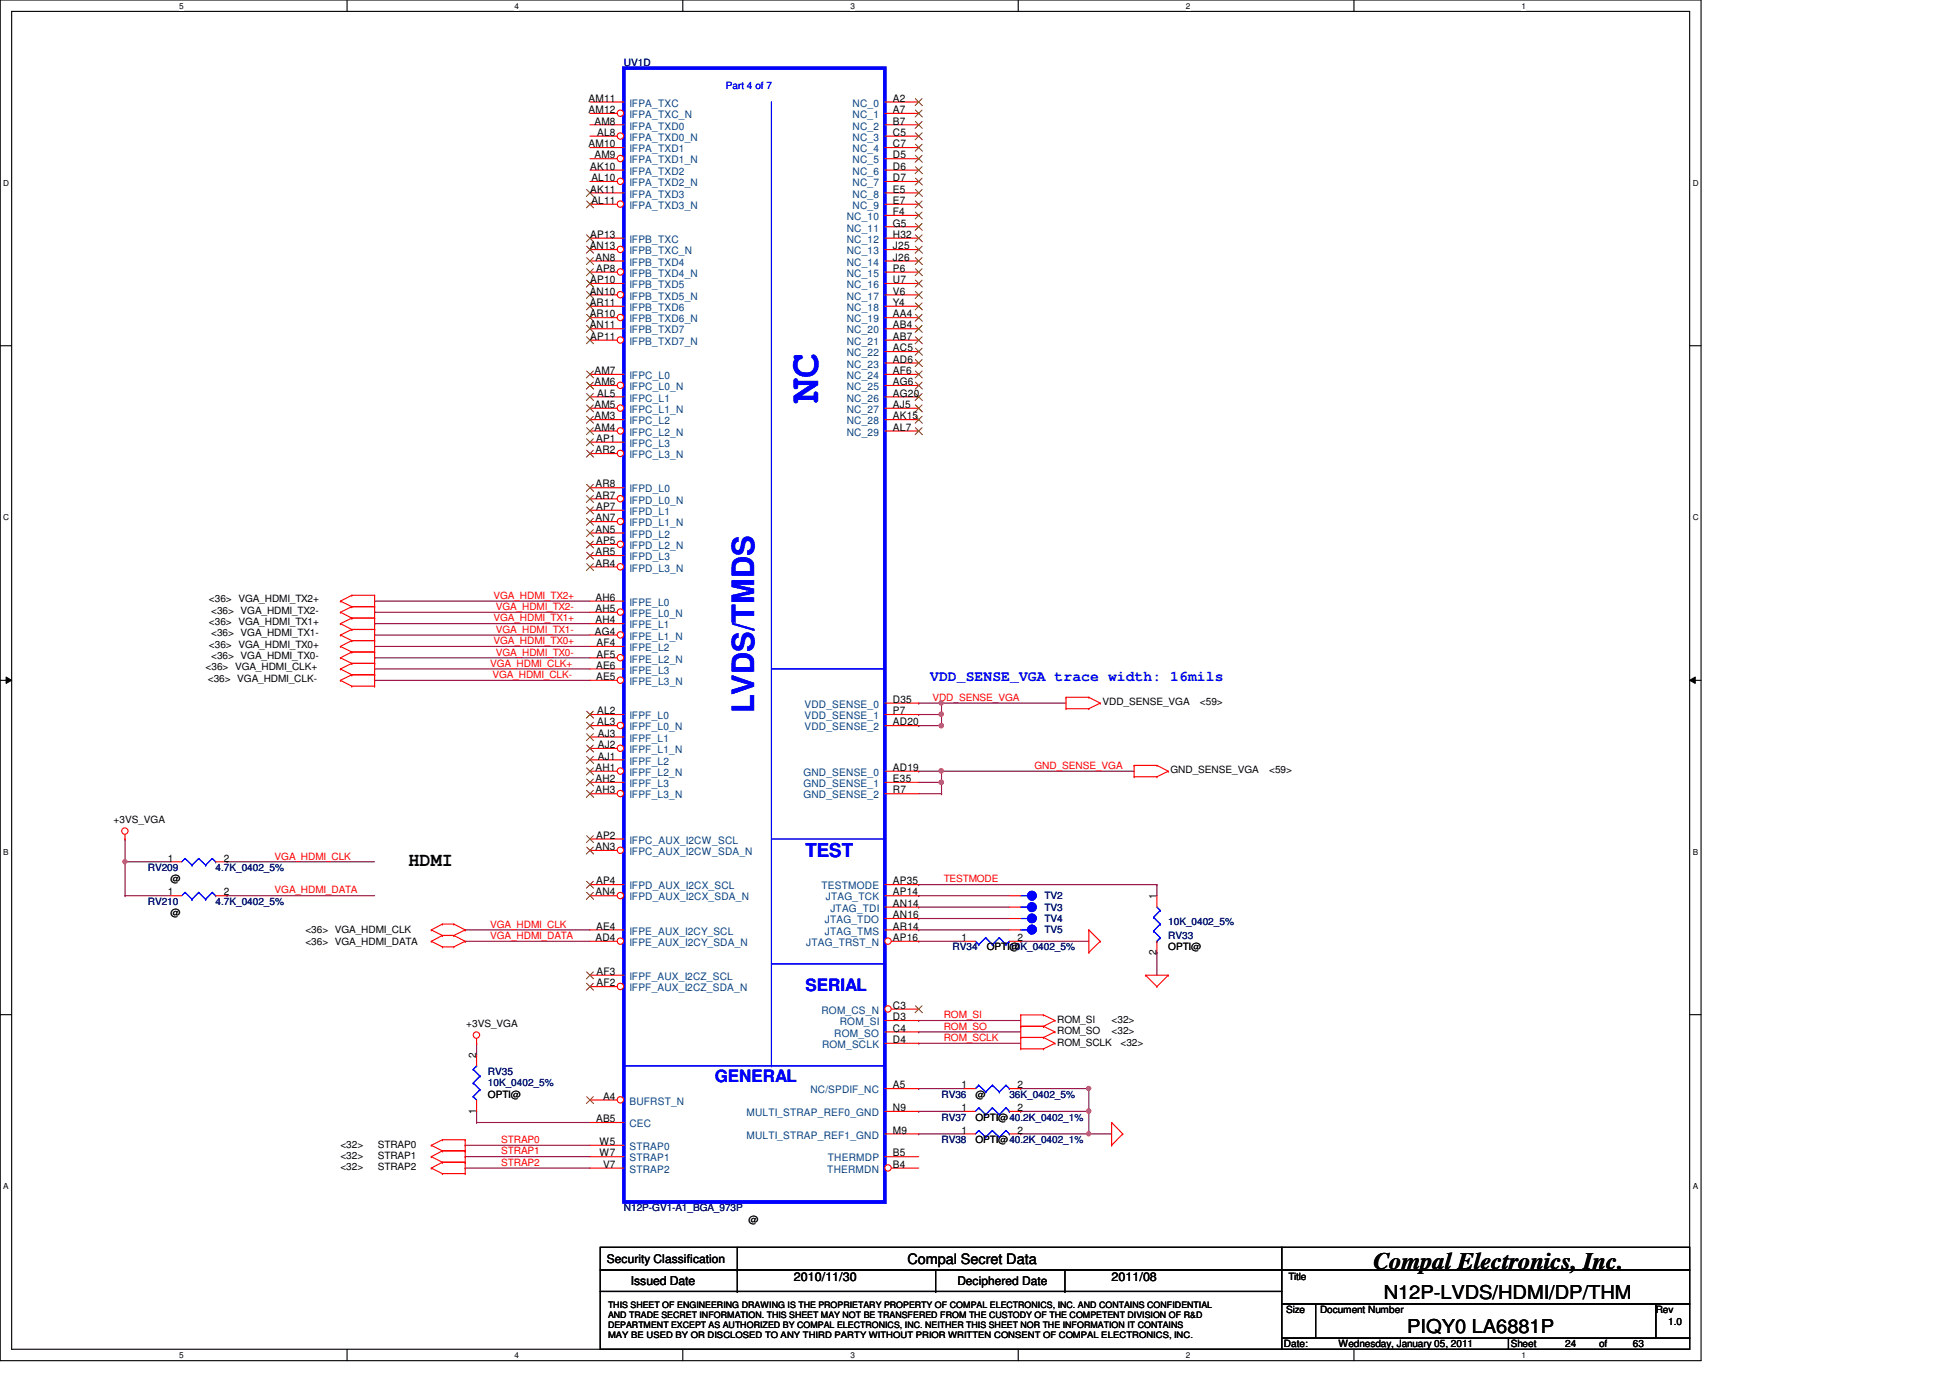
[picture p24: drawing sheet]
<svg xmlns="http://www.w3.org/2000/svg" width="297mm" height="210mm" viewBox="0 0 297 210" stroke-linecap="round" stroke-linejoin="round" font-family="sans-serif">
<defs><g id="words">
<text font-size="6.3" fill="#00f" x="124.6" y="61.3" transform="rotate(-90 124.6 61.3)">NC</text>
<text font-size="4.7" fill="#00f" x="114.9" y="108.7" transform="rotate(-90 114.9 108.7)">LVDS/TMDS</text>
<text font-size="3.6" x="209.2" y="193.3">Compal Electronics, Inc.</text>
<g font-size="2.9">
<text x="62.2" y="132">HDMI</text>
<text x="210.8" y="197.8">N12P-LVDS/HDMI/DP/THM</text>
<text x="214.4" y="203">PIQY0 LA6881P</text>
</g>
<text font-size="2.9" fill="#00f" x="122.7" y="130.5">TEST</text>
<g font-size="2.6" fill="#00f">
<text x="122.7" y="151">SERIAL</text>
<text x="108.9" y="164.8">GENERAL</text>
</g>
<text font-size="2.2" fill="#00f" x="141.7" y="103.8">VDD_SENSE_VGA trace width: 16mils</text>
<text font-size="2.2" x="138.2" y="192.5">Compal Secret Data</text>
<g font-size="1.9">
<text x="96.1" y="195.7">Issued Date</text>
<text x="120.9" y="195.2">2010/11/30</text>
<text x="169.3" y="195.2">2011/08</text>
</g>
<g font-size="1.8">
<text x="92.5" y="192.4">Security Classification</text>
<text x="145.8" y="195.8">Deciphered Date</text>
</g>
<g font-size="1.6">
<text x="89.7" y="17.2">AM12</text>
<text x="89.7" y="15.5">AM11</text>
<text x="136" y="15.5">A2</text>
<text x="136" y="17.2">A7</text>
<text x="89.7" y="22.4">AM10</text>
<text x="90.5" y="19">AM8</text>
<text x="91" y="20.7">AL8</text>
<text x="136" y="19">B7</text>
<text x="136" y="20.7">C5</text>
<text x="136" y="22.4">C7</text>
<text x="89.9" y="25.9">AK10</text>
<text x="89.9" y="29.3">AK11</text>
<text x="90.1" y="27.6">AL10</text>
<text x="90.5" y="24.1">AM9</text>
<text x="136" y="24.1">D5</text>
<text x="136" y="25.9">D6</text>
<text x="136" y="27.6">D7</text>
<text x="136" y="29.3">E5</text>
<text x="90.1" y="31.1">AL11</text>
<text x="136" y="31.1">E7</text>
<text x="136" y="32.8">F4</text>
<text x="136" y="34.5">G5</text>
<text x="89.8" y="38">AN13</text>
<text x="89.9" y="36.2">AP13</text>
<text x="90.7" y="39.7">AN8</text>
<text x="90.8" y="41.4">AP8</text>
<text x="136" y="36.2">H32</text>
<text x="136" y="38">J25</text>
<text x="136" y="39.7">J26</text>
<text x="136" y="41.4">P6</text>
<text x="89.8" y="44.9">AN10</text>
<text x="89.8" y="46.6">AR11</text>
<text x="89.9" y="43.1">AP10</text>
<text x="136" y="43.1">U7</text>
<text x="136" y="44.9">V6</text>
<text x="136" y="46.6">Y4</text>
<text x="89.8" y="48.3">AR10</text>
<text x="89.8" y="50">AN11</text>
<text x="89.9" y="51.8">AP11</text>
<text x="136" y="48.3">AA4</text>
<text x="136" y="50">AB4</text>
<text x="136" y="51.8">AB7</text>
<text x="136" y="53.5">AC5</text>
<text x="90.5" y="57">AM7</text>
<text x="90.5" y="58.7">AM6</text>
<text x="136" y="55.2">AD6</text>
<text x="136" y="57">AF6</text>
<text x="136" y="58.7">AG6</text>
<text x="90.5" y="62.1">AM5</text>
<text x="90.5" y="63.9">AM3</text>
<text x="90.5" y="65.6">AM4</text>
<text x="91" y="60.4">AL5</text>
<text x="136" y="60.4">AG20</text>
<text x="136" y="62.1">AJ5</text>
<text x="136" y="63.9">AK15</text>
<text x="136" y="65.6">AL7</text>
<text x="90.7" y="69">AR2</text>
<text x="90.8" y="67.3">AP1</text>
<text x="90.7" y="74.3">AR8</text>
<text x="90.7" y="75.9">AR7</text>
<text x="90.8" y="77.7">AP7</text>
<text x="90.7" y="79.4">AN7</text>
<text x="90.7" y="81.2">AN5</text>
<text x="90.8" y="82.9">AP5</text>
<text x="90.7" y="86.3">AR4</text>
<text x="90.7" y="84.6">AR5</text>
<text x="90.7" y="91.5">AH6</text>
<text x="90.7" y="93.2">AH5</text>
<text x="90.7" y="95">AH4</text>
<text x="90.6" y="96.7">AG4</text>
<text x="90.8" y="101.9">AE6</text>
<text x="90.9" y="98.4">AF4</text>
<text x="90.9" y="100.2">AF5</text>
<text x="90.8" y="103.6">AE5</text>
<text x="136" y="107.1">D35</text>
<text x="91" y="108.8">AL2</text>
<text x="91" y="110.5">AL3</text>
<text x="91.1" y="112.2">AJ3</text>
<text x="91.1" y="114">AJ2</text>
<text x="136" y="108.8">P7</text>
<text x="136" y="110.5">AD20</text>
<text x="90.7" y="117.4">AH1</text>
<text x="90.7" y="119.1">AH2</text>
<text x="91.1" y="115.7">AJ1</text>
<text x="136" y="117.4">AD19</text>
<text x="136" y="119.1">E35</text>
<text x="90.7" y="120.9">AH3</text>
<text x="136" y="120.9">R7</text>
<text x="25.6" y="131.2">1</text>
<text x="34.1" y="131.2">2</text>
<text x="90.7" y="129.5">AN3</text>
<text x="90.8" y="127.8">AP2</text>
<text x="25.6" y="136.4">1</text>
<text x="34.1" y="136.4">2</text>
<text x="90.7" y="136.4">AN4</text>
<text x="90.8" y="134.7">AP4</text>
<text x="136" y="134.7">AP35</text>
<text x="136" y="136.4">AP14</text>
<text x="176.2" y="136.9" transform="rotate(-90 176.2 136.9)">1</text>
<text x="90.7" y="143.3">AD4</text>
<text x="90.8" y="141.6">AE4</text>
<text x="136" y="138.1">AN14</text>
<text x="136" y="139.9">AN16</text>
<text x="136" y="141.6">AR14</text>
<text x="136" y="143.3">AP16</text>
<text x="146.5" y="143.3">1</text>
<text x="155" y="143.3">2</text>
<text x="90.9" y="148.5">AF3</text>
<text x="176.2" y="145.5" transform="rotate(-90 176.2 145.5)">2</text>
<text x="90.9" y="150.2">AF2</text>
<text x="136" y="153.7">C3</text>
<text x="136" y="155.4">D3</text>
<text x="72.6" y="161.1" transform="rotate(-90 72.6 161.1)">2</text>
<text x="136" y="157.1">C4</text>
<text x="136" y="158.9">D4</text>
<text x="91.9" y="167.5">A4</text>
<text x="136" y="165.8">A5</text>
<text x="146.5" y="165.8">1</text>
<text x="155" y="165.8">2</text>
<text x="72.6" y="169.6" transform="rotate(-90 72.6 169.6)">1</text>
<text x="90.8" y="170.9">AB5</text>
<text x="136" y="169.2">N9</text>
<text x="136" y="172.7">M9</text>
<text x="146.5" y="169.2">1</text>
<text x="146.5" y="172.7">1</text>
<text x="155" y="169.2">2</text>
<text x="155" y="172.7">2</text>
<text x="91.3" y="174.4">W5</text>
<text x="91.3" y="176.1">W7</text>
<text x="91.9" y="177.9">V7</text>
<text x="136" y="176.1">B5</text>
<text x="136" y="177.9">B4</text>
</g>
<g font-size="1.6" fill="#004080">
<text x="95.9" y="18">IFPA_TXC_N</text>
<text x="95.9" y="16.3">IFPA_TXC</text>
<text x="129.9" y="16.3">NC_0</text>
<text x="129.9" y="18">NC_1</text>
<text x="95.9" y="19.7">IFPA_TXD0</text>
<text x="95.9" y="21.5">IFPA_TXD0_N</text>
<text x="95.9" y="23.2">IFPA_TXD1</text>
<text x="129.9" y="19.7">NC_2</text>
<text x="129.9" y="21.5">NC_3</text>
<text x="129.9" y="23.2">NC_4</text>
<text x="95.9" y="24.9">IFPA_TXD1_N</text>
<text x="95.9" y="26.6">IFPA_TXD2</text>
<text x="95.9" y="28.4">IFPA_TXD2_N</text>
<text x="129.9" y="24.9">NC_5</text>
<text x="129.9" y="26.6">NC_6</text>
<text x="129.9" y="28.4">NC_7</text>
<text x="95.9" y="30.1">IFPA_TXD3</text>
<text x="95.9" y="31.8">IFPA_TXD3_N</text>
<text x="129" y="33.5">NC_10</text>
<text x="129" y="35.3">NC_11</text>
<text x="129.9" y="30.1">NC_8</text>
<text x="129.9" y="31.8">NC_9</text>
<text x="95.9" y="37">IFPB_TXC</text>
<text x="95.9" y="38.7">IFPB_TXC_N</text>
<text x="95.9" y="40.5">IFPB_TXD4</text>
<text x="129" y="37">NC_12</text>
<text x="129" y="38.7">NC_13</text>
<text x="129" y="40.5">NC_14</text>
<text x="95.9" y="42.2">IFPB_TXD4_N</text>
<text x="95.9" y="43.9">IFPB_TXD5</text>
<text x="95.9" y="45.6">IFPB_TXD5_N</text>
<text x="95.9" y="47.4">IFPB_TXD6</text>
<text x="129" y="42.2">NC_15</text>
<text x="129" y="43.9">NC_16</text>
<text x="129" y="45.6">NC_17</text>
<text x="129" y="47.4">NC_18</text>
<text x="95.9" y="49.1">IFPB_TXD6_N</text>
<text x="95.9" y="50.8">IFPB_TXD7</text>
<text x="95.9" y="52.5">IFPB_TXD7_N</text>
<text x="129" y="49.1">NC_19</text>
<text x="129" y="50.8">NC_20</text>
<text x="129" y="52.5">NC_21</text>
<text x="95.9" y="57.7">IFPC_L0</text>
<text x="95.9" y="59.4">IFPC_L0_N</text>
<text x="129" y="54.3">NC_22</text>
<text x="129" y="56">NC_23</text>
<text x="129" y="57.7">NC_24</text>
<text x="129" y="59.4">NC_25</text>
<text x="95.9" y="61.2">IFPC_L1</text>
<text x="95.9" y="62.9">IFPC_L1_N</text>
<text x="95.9" y="64.6">IFPC_L2</text>
<text x="129" y="61.2">NC_26</text>
<text x="129" y="62.9">NC_27</text>
<text x="129" y="64.6">NC_28</text>
<text x="95.9" y="66.4">IFPC_L2_N</text>
<text x="95.9" y="68.1">IFPC_L3</text>
<text x="95.9" y="69.8">IFPC_L3_N</text>
<text x="129" y="66.4">NC_29</text>
<text x="95.9" y="75">IFPD_L0</text>
<text x="95.9" y="76.7">IFPD_L0_N</text>
<text x="95.9" y="78.4">IFPD_L1</text>
<text x="95.9" y="80.2">IFPD_L1_N</text>
<text x="95.9" y="83.7">IFPD_L2_N</text>
<text x="95.9" y="81.9">IFPD_L2</text>
<text x="95.9" y="87.1">IFPD_L3_N</text>
<text x="95.9" y="85.3">IFPD_L3</text>
<text x="95.9" y="92.3">IFPE_L0</text>
<text x="95.9" y="94">IFPE_L0_N</text>
<text x="95.9" y="95.7">IFPE_L1</text>
<text x="95.9" y="97.5">IFPE_L1_N</text>
<text x="95.9" y="99.2">IFPE_L2</text>
<text x="95.9" y="100.9">IFPE_L2_N</text>
<text x="95.9" y="102.6">IFPE_L3</text>
<text x="95.9" y="104.4">IFPE_L3_N</text>
<text x="122.6" y="107.8">VDD_SENSE_0</text>
<text x="95.9" y="109.6">IFPF_L0</text>
<text x="95.9" y="111.3">IFPF_L0_N</text>
<text x="95.9" y="113">IFPF_L1</text>
<text x="122.6" y="109.6">VDD_SENSE_1</text>
<text x="122.6" y="111.3">VDD_SENSE_2</text>
<text x="95.9" y="114.7">IFPF_L1_N</text>
<text x="95.9" y="116.5">IFPF_L2</text>
<text x="95.9" y="118.2">IFPF_L2_N</text>
<text x="95.9" y="119.9">IFPF_L3</text>
<text x="122.4" y="118.2">GND_SENSE_0</text>
<text x="122.4" y="119.9">GND_SENSE_1</text>
<text x="95.9" y="121.6">IFPF_L3_N</text>
<text x="122.4" y="121.6">GND_SENSE_2</text>
<text x="95.9" y="128.5">IFPC_AUX_I2CW_SCL</text>
<text x="95.9" y="130.3">IFPC_AUX_I2CW_SDA_N</text>
<text x="95.9" y="135.5">IFPD_AUX_I2CX_SCL</text>
<text x="95.9" y="137.2">IFPD_AUX_I2CX_SDA_N</text>
<text x="125.1" y="135.5">TESTMODE</text>
<text x="125.8" y="137.2">JTAG_TCK</text>
<text x="95.9" y="142.4">IFPE_AUX_I2CY_SCL</text>
<text x="125.6" y="140.6">JTAG_TDO</text>
<text x="125.6" y="142.4">JTAG_TMS</text>
<text x="126.5" y="138.9">JTAG_TDI</text>
<text x="95.9" y="149.3">IFPF_AUX_I2CZ_SCL</text>
<text x="95.9" y="144.1">IFPE_AUX_I2CY_SDA_N</text>
<text x="122.8" y="144.1">JTAG_TRST_N</text>
<text x="95.9" y="151">IFPF_AUX_I2CZ_SDA_N</text>
<text x="125.1" y="154.4">ROM_CS_N</text>
<text x="125.2" y="159.6">ROM_SCLK</text>
<text x="127.1" y="157.9">ROM_SO</text>
<text x="127.9" y="156.2">ROM_SI</text>
<text x="123.4" y="166.5">NC/SPDIF_NC</text>
<text x="95.9" y="171.7">CEC</text>
<text x="95.9" y="168.3">BUFRST_N</text>
<text x="113.7" y="170">MULTI_STRAP_REF0_GND</text>
<text x="113.7" y="173.4">MULTI_STRAP_REF1_GND</text>
<text x="95.9" y="175.2">STRAP0</text>
<text x="95.9" y="176.9">STRAP1</text>
<text x="95.9" y="178.6">STRAP2</text>
<text x="126" y="178.6">THERMDN</text>
<text x="126.1" y="176.9">THERMDP</text>
</g>
<g font-size="1.5" fill="#000080">
<text x="95" y="10">UV1D</text>
<text x="22.5" y="137.8">RV210</text>
<text x="22.5" y="132.7">RV209</text>
<text x="32.8" y="137.8">4.7K_0402_5%</text>
<text x="32.8" y="132.7">4.7K_0402_5%</text>
<text x="159.1" y="137">TV2</text>
<text x="159.1" y="140.5">TV4</text>
<text x="159.1" y="142.2">TV5</text>
<text x="159.1" y="138.7">TV3</text>
<text x="178" y="143">RV33</text>
<text x="178" y="141">10K_0402_5%</text>
<text x="145.1" y="144.8">RV34</text>
<text x="153.8" y="144.8">10K_0402_5%</text>
<text x="74.3" y="163.7">RV35</text>
<text x="74.3" y="165.5">10K_0402_5%</text>
<text x="143.4" y="167.2">RV36</text>
<text x="153.8" y="167.2">36K_0402_5%</text>
<text x="143.4" y="170.7">RV37</text>
<text x="143.4" y="174.1">RV38</text>
<text x="95" y="184.5">N12P-GV1-A1_BGA_973P</text>
</g>
<text font-size="1.5" fill="#00f" x="110.6" y="13.5">Part 4 of 7</text>
<g font-size="1.5">
<text x="31.8" y="95.2">&lt;36&gt; VGA_HDMI_TX1+</text>
<text x="31.8" y="91.7">&lt;36&gt; VGA_HDMI_TX2+</text>
<text x="32.2" y="93.5">&lt;36&gt; VGA_HDMI_TX2-</text>
<text x="31.8" y="98.6">&lt;36&gt; VGA_HDMI_TX0+</text>
<text x="32.2" y="96.9">&lt;36&gt; VGA_HDMI_TX1-</text>
<text x="32.2" y="100.4">&lt;36&gt; VGA_HDMI_TX0-</text>
<text x="31.3" y="102.1">&lt;36&gt; VGA_HDMI_CLK+</text>
<text x="31.7" y="103.8">&lt;36&gt; VGA_HDMI_CLK-</text>
<text x="167.9" y="107.4">VDD_SENSE_VGA</text>
<text x="182.8" y="107.4">&lt;59&gt;</text>
<text x="178.3" y="117.8">GND_SENSE_VGA</text>
<text x="193.3" y="117.8">&lt;59&gt;</text>
<text x="17.3" y="125.4">+3VS_VGA</text>
<text x="25.9" y="134.4">@</text>
<text x="25.9" y="139.6">@</text>
<text x="46.5" y="143.9">&lt;36&gt; VGA_HDMI_DATA</text>
<text x="46.5" y="142.2">&lt;36&gt; VGA_HDMI_CLK</text>
<text x="150.3" y="144.8">OPTI@</text>
<text x="178" y="144.8">OPTI@</text>
<text x="161" y="155.8">ROM_SI</text>
<text x="169.3" y="155.8">&lt;32&gt;</text>
<text x="71" y="156.5">+3VS_VGA</text>
<text x="161" y="157.6">ROM_SO</text>
<text x="161" y="159.3">ROM_SCLK</text>
<text x="169.3" y="157.6">&lt;32&gt;</text>
<text x="170.7" y="159.3">&lt;32&gt;</text>
<text x="74.3" y="167.2">OPTI@</text>
<text x="148.6" y="167.2">@</text>
<text x="148.6" y="170.7">OPTI@40.2K_0402_1%</text>
<text x="51.9" y="174.8">&lt;32&gt;</text>
<text x="51.9" y="176.5">&lt;32&gt;</text>
<text x="51.9" y="178.3">&lt;32&gt;</text>
<text x="57.6" y="174.8">STRAP0</text>
<text x="57.6" y="176.5">STRAP1</text>
<text x="57.6" y="178.3">STRAP2</text>
<text x="148.6" y="174.1">OPTI@40.2K_0402_1%</text>
<text x="114" y="186.2">@</text>
<text x="196.3" y="195">Title</text>
<text x="195.9" y="200">Size</text>
<text x="201.1" y="200">Document Number</text>
<text x="252.2" y="200">Rev</text>
<text x="254.1" y="201.8">1.0</text>
<text x="195.6" y="205.2">Date:</text>
<text x="203.9" y="205.2">Wednesday, January 05, 2011</text>
<text x="230.1" y="205.2">Sheet</text>
<text x="238.4" y="205.2">24</text>
<text x="243.6" y="205.2">of</text>
<text x="248.7" y="205.2">63</text>
</g>
<g font-size="1.5" fill="#f00">
<text x="75.2" y="94.7">VGA_HDMI_TX1+</text>
<text x="75.2" y="91.2">VGA_HDMI_TX2+</text>
<text x="75.5" y="92.9">VGA_HDMI_TX2-</text>
<text x="74.7" y="101.6">VGA_HDMI_CLK+</text>
<text x="75.2" y="98.1">VGA_HDMI_TX0+</text>
<text x="75.5" y="96.4">VGA_HDMI_TX1-</text>
<text x="75.5" y="99.9">VGA_HDMI_TX0-</text>
<text x="75" y="103.3">VGA_HDMI_CLK-</text>
<text x="142" y="106.8">VDD_SENSE_VGA</text>
<text x="157.6" y="117.1">GND_SENSE_VGA</text>
<text x="41.8" y="130.9">VGA_HDMI_CLK</text>
<text x="41.8" y="136.1">VGA_HDMI_DATA</text>
<text x="143.8" y="134.4">TESTMODE</text>
<text x="74.7" y="143">VGA_HDMI_DATA</text>
<text x="74.7" y="141.3">VGA_HDMI_CLK</text>
<text x="143.8" y="155.1">ROM_SI</text>
<text x="143.8" y="156.8">ROM_SO</text>
<text x="143.8" y="158.6">ROM_SCLK</text>
<text x="76.4" y="174.1">STRAP0</text>
<text x="76.4" y="177.6">STRAP2</text>
<text x="76.4" y="175.9">STRAP1</text>
</g>
<g font-size="1.4">
<text x="92.6" y="199.2">THIS SHEET OF ENGINEERING DRAWING IS THE PROPRIETARY PROPERTY OF COMPAL ELECTRONICS, INC. AND CONTAINS CONFIDENTIAL</text>
<text x="92.6" y="200.7">AND TRADE SECRET INFORMATION. THIS SHEET MAY NOT BE TRANSFERED FROM THE CUSTODY OF THE COMPETENT DIVISION OF R&amp;D</text>
<text x="92.6" y="202.3">DEPARTMENT EXCEPT AS AUTHORIZED BY COMPAL ELECTRONICS, INC. NEITHER THIS SHEET NOR THE INFORMATION IT CONTAINS</text>
<text x="92.6" y="203.9">MAY BE USED BY OR DISCLOSED TO ANY THIRD PARTY WITHOUT PRIOR WRITTEN CONSENT OF COMPAL ELECTRONICS, INC.</text>
</g>
<g font-size="1.3">
<text x="27.3" y="1.4">5</text>
<text x="78.4" y="1.4">4</text>
<text x="129.5" y="1.4">3</text>
<text x="180.6" y="1.4">2</text>
<text x="231.8" y="1.4">1</text>
<text x=".5" y="28.3">D</text>
<text x="257.8" y="28.3">D</text>
<text x=".5" y="79.2">C</text>
<text x="257.8" y="79.2">C</text>
<text x=".5" y="130.2">B</text>
<text x="257.8" y="130.2">B</text>
<text x=".5" y="181.1">A</text>
<text x="257.8" y="181.1">A</text>
<text x="27.3" y="206.9">5</text>
<text x="78.4" y="206.9">4</text>
<text x="129.5" y="206.9">3</text>
<text x="180.6" y="206.9">2</text>
<text x="231.8" y="206.9">1</text>
</g>
</g></defs>
<path d="M0 0h259.1v207.3h-259.1zM1.8 1.7h255.6v203.8h-255.6z" fill="none" stroke="#000" stroke-width=".17"/>
<g fill="#fff">
<path d="M27.3 .2h.7v1.4h-.7z"/>
<path d="M27.3 205.7h.7v1.4h-.7z"/>
</g>
<path d="M52.9 0v1.7M52.9 205.5v1.8" fill="none" stroke="#000" stroke-width=".17"/>
<g fill="#fff">
<path d="M78.4 .2h.7v1.4h-.7z"/>
<path d="M78.4 205.7h.7v1.4h-.7z"/>
</g>
<path d="M104 0v1.7M104 205.5v1.8" fill="none" stroke="#000" stroke-width=".17"/>
<g fill="#fff">
<path d="M129.5 .2h.7v1.4h-.7z"/>
<path d="M129.5 205.7h.7v1.4h-.7z"/>
</g>
<path d="M155.1 0v1.7M155.1 205.5v1.8" fill="none" stroke="#000" stroke-width=".17"/>
<g fill="#fff">
<path d="M180.6 .2h.7v1.4h-.7z"/>
<path d="M180.6 205.7h.7v1.4h-.7z"/>
</g>
<path d="M206.2 0v1.7M206.2 205.5v1.8" fill="none" stroke="#000" stroke-width=".17"/>
<g fill="#fff">
<path d="M231.8 .2h.6v1.4h-.6z"/>
<path d="M231.8 205.7h.6v1.4h-.6z"/>
<path d="M.5 27.2h.9v1.4h-.9z"/>
<path d="M257.8 27.2h.9v1.4h-.9z"/>
<path d="M.5 78.1h.9v1.4h-.9z"/>
<path d="M257.8 78.1h.9v1.4h-.9z"/>
</g>
<path d="M0 52.7h1.8M257.4 52.7h1.7" fill="none" stroke="#000" stroke-width=".17"/>
<g fill="#fff">
<path d="M.5 129.1h.8v1.4h-.8z"/>
<path d="M257.8 129.1h.9v1.4h-.9z"/>
</g>
<path d="M0 103.6h1.8M257.4 103.6h1.7" fill="none" stroke="#000" stroke-width=".17"/>
<path d="M.9 103.1l.9 .5-.9 .5zM257.4 103.6l.8-.5v1z" fill="#000"/>
<path d="M.9 103.1l.9 .5-.9 .5zM257.4 103.6l.8-.5v1z" fill="none" stroke="#000" stroke-width=".15"/>
<g fill="#fff">
<path d="M.5 180h.8v1.4h-.8z"/>
<path d="M257.8 180h.9v1.4h-.9z"/>
</g>
<path d="M0 154.6h1.8M257.4 154.6h1.7" fill="none" stroke="#000" stroke-width=".17"/>
<path d="M140 169.3h.1M140 172.7h.1M140 169.3h6.9M140 172.7h6.9M155.5 169.3h.1M155.5 169.3h10.4M165.9 169.3h.1M165.9 169.3v3.4" fill="none" stroke="#800040" stroke-width=".17"/>
<circle cx="165.8" cy="169.2" r=".33" fill="#f0f"/>
<circle cx="165.8" cy="169.2" r=".33" fill="none" stroke="#f0f" stroke-width=".17"/>
<path d="M165.9 172.7h.1M165.9 172.7h3.4" fill="none" stroke="#800040" stroke-width=".17"/>
<circle cx="165.8" cy="172.7" r=".32" fill="#f0f"/>
<circle cx="165.8" cy="172.7" r=".32" fill="none" stroke="#f0f" stroke-width=".17"/>
<g fill="none" stroke="#800040" stroke-width=".17">
<path d="M140 107.1h.1M140 110.5h.1M140 107.1h3.4M140 110.5h3.4M140 136.4h.1M140 138.2h.1M140 139.9h.1M140 134.7h.1M140 136.4h13.8M140 138.2h13.8M140 139.9h13.8M140 134.7h36.2"/>
<path d="M176.2 134.7h.1M176.2 134.7v1.7M140 155.4h.1M140 157.2h.1M140 158.9h.1M140 143.4h.1M140 141.6h.1M140 155.4h15.5M140 157.2h15.5M140 158.9h15.5M140 143.4h6.9M140 141.6h13.8"/>
<path d="M155.5 143.4h.1M155.5 143.4h10.4M176.2 145.1h.1M176.2 145.1v3.4M70.9 174.5h.1M70.9 177.9h.1M70.9 176.2h.1M70.9 174.5h19M70.9 177.9h19M70.9 176.2h19M155.5 172.7h.1M155.5 172.7h10.4"/>
</g>
<circle cx="143.4" cy="110.5" r=".34" fill="#f0f"/>
<circle cx="143.4" cy="110.5" r=".34" fill="none" stroke="#f0f" stroke-width=".17"/>
<path d="M143.4 108.8h.1M143.4 108.8v1.7" fill="none" stroke="#800040" stroke-width=".17"/>
<circle cx="143.4" cy="108.8" r=".34" fill="#f0f"/>
<circle cx="143.4" cy="108.8" r=".34" fill="none" stroke="#f0f" stroke-width=".17"/>
<path d="M140 108.8h.1M143.4 107.1h.1M143.4 107.1h19M143.4 107.1v1.7h-3.4" fill="none" stroke="#800040" stroke-width=".17"/>
<circle cx="143.4" cy="107.1" r=".33" fill="#f0f"/>
<circle cx="143.4" cy="107.1" r=".33" fill="none" stroke="#f0f" stroke-width=".17"/>
<path d="M72.6 158.9h.1M72.6 158.9v1.8M72.6 169.3h.1M72.6 171h.1M72.6 169.3v1.7M72.6 171h17.3M155.5 165.8h.1M155.5 165.8h10.4" fill="none" stroke="#800040" stroke-width=".17"/>
<circle cx="165.8" cy="165.8" r=".32" fill="#f0f"/>
<circle cx="165.8" cy="165.8" r=".32" fill="none" stroke="#f0f" stroke-width=".17"/>
<g fill="none" stroke="#800040" stroke-width=".17">
<path d="M19 136.4h.1M19 131.3h.1M19 136.4h6.9M19 131.3v5.1M34.6 131.3h.1M34.6 136.4h.1M34.6 131.3h22.5M34.6 136.4h22.5M70.9 143.4h.1M70.9 141.6h.1M70.9 143.4h19M70.9 141.6h19"/>
<path d="M140 165.8h.1M140 165.8h6.9M165.9 165.8h.1M165.9 165.8v3.5"/>
</g>
<circle cx="19" cy="131.2" r=".32" fill="#f0f"/>
<circle cx="19" cy="131.2" r=".32" fill="none" stroke="#f0f" stroke-width=".17"/>
<g fill="none" stroke="#800040" stroke-width=".17">
<path d="M57.1 96.7h.1M57.1 95h.1M57.1 93.3h.1M57.1 91.6h.1M57.1 98.5h.1M57.1 96.7h32.8M57.1 95h32.8M57.1 93.3h32.8M57.1 91.6h32.8M57.1 98.5h32.8M57.1 103.6h.1M57.1 100.2h.1"/>
<path d="M57.1 101.9h.1M57.1 103.6h32.8M57.1 100.2h32.8M57.1 101.9h32.8M143.4 117.5h.1M143.4 117.5h29.4M19 131.3h.1M19 127.8h.1M19 131.3h6.9M19 127.8v3.5"/>
</g>
<circle cx="143.4" cy="117.4" r=".34" fill="#f0f"/>
<circle cx="143.4" cy="117.4" r=".34" fill="none" stroke="#f0f" stroke-width=".17"/>
<path d="M143.4 119.2h.1M143.4 117.5v1.7" fill="none" stroke="#800040" stroke-width=".17"/>
<circle cx="143.4" cy="119.2" r=".34" fill="#f0f"/>
<circle cx="143.4" cy="119.2" r=".34" fill="none" stroke="#f0f" stroke-width=".17"/>
<path d="M140 117.5h.1M140 117.5h3.4M140 119.2h3.4M143.4 119.2h.1M143.4 119.2v1.7M140 120.9h3.4M143.4 120.9h.1" fill="none" stroke="#800040" stroke-width=".17"/>
<g fill="none" stroke="#f00" stroke-width=".17">
<path d="M51.9 96.7h.1M51.9 95h.1M51.9 93.3h.1M51.9 91.6h.1M51.9 98.5h.1M51.9 96.7l1.7 .9M51.9 95l1.7 .9M51.9 93.3l1.7 .8M51.9 91.6l1.7 .8M51.9 98.5l1.7 .8M53.6 97.6h.1M53.6 95.9h.1"/>
<path d="M53.6 94.1h.1M53.6 92.4h.1M53.6 90.7h.1M53.6 99.3h.1M53.6 97.6h3.5M53.6 95.9h3.5M53.6 95.9l-1.7 .8M53.6 94.1h3.5M53.6 94.1l-1.7 .9M53.6 92.4h3.5M53.6 92.4l-1.7 .9M53.6 90.7h3.5"/>
<path d="M53.6 90.7l-1.7 .9M53.6 99.3h3.5M53.6 99.3l-1.7 .9M53.6 97.6l-1.7 .9M57.1 97.6h.1M57.1 95.9h.1M57.1 94.1h.1M57.1 92.4h.1M57.1 90.7h.1M57.1 99.3h.1M57.1 90.7v13.8M51.9 100.2h.1"/>
<path d="M51.9 101.9h.1M51.9 103.6h.1M51.9 100.2l1.7 .8M51.9 101.9l1.7 .9M51.9 103.6l1.7 .9M53.6 101h.1M53.6 102.8h.1M53.6 104.5h.1M53.6 101h3.5M53.6 102.8h3.5M53.6 101l-1.7 .9M53.6 104.5h3.5"/>
<path d="M53.6 102.8l-1.7 .8M57.1 101h.1M57.1 102.8h.1M57.1 104.5h.1M162.4 106.2h.1M162.4 107.9h.1M162.4 106.2h3.5M162.4 106.2v1.7M162.4 107.9h3.5M165.9 106.2h.1M165.9 107.9h.1M165.9 106.2l1.7 .9"/>
<path d="M167.6 107.1h.1M167.6 107.1l-1.7 .8M172.8 116.6h.1M172.8 118.3h.1M172.8 116.6h3.4M172.8 116.6v1.7M172.8 118.3h3.4M176.2 116.6h.1M176.2 118.3h.1M176.2 116.6l1.8 .9M178 117.5h.1M178 117.5l-1.8 .8"/>
<path d="M19 127.8h.1M19 127.1v.7M25.9 136.4h1.8M32.8 136.4h1.8M65.7 143.4h.1M65.7 141.6h.1M65.7 143.4l1.7 .8M65.7 141.6l1.7 .9M67.4 142.5h.1M67.4 144.2h.1M67.4 140.8h.1M67.4 142.5h1.7"/>
<path d="M67.4 142.5l-1.7 .9M67.4 144.2h1.7M67.4 140.8h1.7M67.4 140.8l-1.7 .8M69.1 142.5h.1M69.1 144.2h.1M69.1 140.8h.1M69.1 142.5l1.8 .9M69.1 140.8l1.8 .8M70.9 143.4h.1M70.9 141.6h.1M70.9 143.4l-1.8 .8"/>
<path d="M70.9 141.6l-1.8 .9M72.6 158.9h.1M72.6 158.2v.7M155.5 154.6h.1M155.5 156.3h.1M155.5 158h.1M155.5 159.8h.1M155.5 154.6h3.5M155.5 154.6v5.2M155.5 156.3h3.5M155.5 158h3.5M155.5 159.8h3.5"/>
<path d="M159 154.6h.1M159 156.3h.1M159 158h.1M159 159.8h.1M159 154.6l1.7 .8M159 156.3l1.7 .9M159 158l1.7 .9M160.7 155.4h.1M160.7 157.2h.1M160.7 158.9h.1M160.7 155.4l-1.7 .9M160.7 157.2l-1.7 .8"/>
<path d="M160.7 158.9l-1.7 .9M165.9 141.6h.1M165.9 145.1h.1M165.9 141.6v3.5M165.9 141.6l1.7 1.8M167.6 143.4h.1M167.6 143.4l-1.7 1.7M174.5 148.5h.1M174.5 148.5h3.5M174.5 148.5l1.7 1.8M176.2 150.3h.1M178 148.5h.1"/>
<path d="M178 148.5l-1.8 1.8M65.7 174.5h.1M65.7 176.2h.1M65.7 177.9h.1M65.7 174.5l1.7 .8M65.7 176.2l1.7 .8M65.7 177.9l1.7 .9M67.4 173.6h.1M67.4 175.3h.1M67.4 177h.1M67.4 178.8h.1M67.4 173.6l-1.7 .9"/>
<path d="M67.4 173.6h3.5M67.4 175.3h3.5M67.4 175.3l-1.7 .9M67.4 177h3.5M67.4 177l-1.7 .9M67.4 178.8h3.5M70.9 173.6h.1M70.9 175.3h.1M70.9 177h.1M70.9 178.8h.1M70.9 173.6v5.2M169.3 171h.1"/>
<path d="M169.3 174.5h.1M169.3 171v3.5M169.3 171l1.7 1.7M171 172.7h.1M171 172.7l-1.7 1.8"/>
<circle cx="19" cy="126.6" r=".49"/>
<circle cx="72.6" cy="157.7" r=".49"/>
</g>
<g fill="none" stroke="#000" stroke-width=".17">
<path d="M91.4 190h103.8v3.5h-103.8zM91.4 193.5h103.8v3.2h-103.8zM91.4 196.7h103.8v8.8h-103.8zM112.3 193.5h.1M112.3 196.7h.1M112.3 190v6.7M142.5 196.7h.1M142.5 193.5v3.2M162.2 196.7h.1M162.2 193.5v3.2M195.2 190h62.2v3.5h-62.2zM195.2 193.5h62.2v5.1h-62.2z"/>
<path d="M195.2 198.6h5.2v5.2h-5.2zM200.4 198.6h51.8v5.2h-51.8zM252.2 198.6h5.2v5.2h-5.2zM195.2 203.8h34.6v1.7h-34.6zM229.8 203.8h27.6v1.7h-27.6z"/>
</g>
<g fill="none" stroke="#00f" stroke-width=".17">
<path d="M117.5 15.5v146.8M117.5 101.9h17.3M134.8 101.9h.1M28.2 135.9h.1M28.2 135.9l-.5 .5M28.2 135.9l1 1.1M29.2 137h.1M30.3 135.9h.1M30.3 135.9l-1.1 1.1M30.3 135.9l1 1.1M31.3 137h.1M32.3 135.9h.1"/>
<path d="M32.3 135.9l-1 1.1M32.3 135.9l.5 .5M32.8 136.4h.1M117.5 127.8h17.3M134.8 127.8h.1M117.5 146.8h17.3M134.8 146.8h.1M95 162.3h39.8M117.5 162.3h.1M134.8 162.3h.1"/>
</g>
<path d="M95 10.4h39.8v172.7h-39.8z" fill="none" stroke="#00f" stroke-width=".51"/>
<circle cx="94.5" cy="17.2" r=".49" fill="#fff"/>
<g fill="none" stroke="#f00" stroke-width=".17">
<path d="M89.9 17.3h4.1M89.9 15.5h5.1M89.9 19h5.1M134.8 17.3h5.2M134.8 15.5h5.2M134.8 19h5.2M134.8 20.7h5.2M134.8 22.5h5.2M134.8 24.2h5.2M134.8 25.9h5.2M134.8 27.6h5.2M134.8 29.4h5.2"/>
<path d="M134.8 31.1h5.2M134.8 32.8h5.2M134.8 34.5h5.2M134.8 36.3h5.2"/>
<circle cx="94.5" cy="17.2" r=".49"/>
</g>
<g fill="none" stroke="#804000" stroke-width=".15">
<path d="M139.4 15l1.1 1.1M139.4 16.8l1.1 1M139.4 18.5l1.1 1.1M140.5 15l-1.1 1.1M140.5 16.8l-1.1 1M140.5 18.5l-1.1 1.1M139.4 20.2l1.1 1.1M139.4 22l1.1 1M139.4 23.7l1.1 1M139.4 25.4l1.1 1.1M139.4 27.1l1.1 1.1M139.4 28.9l1.1 1"/>
<path d="M139.4 30.6l1.1 1.1M139.4 32.3l1.1 1.1M139.4 34l1.1 1.1M139.4 35.8l1.1 1M140.5 20.2l-1.1 1.1M140.5 22l-1.1 1M140.5 23.7l-1.1 1M140.5 25.4l-1.1 1.1M140.5 27.1l-1.1 1.1M140.5 28.9l-1.1 1M140.5 30.6l-1.1 1.1M140.5 32.3l-1.1 1.1"/>
<path d="M140.5 34l-1.1 1.1M140.5 35.8l-1.1 1"/>
</g>
<circle cx="94.5" cy="20.7" r=".49" fill="#fff"/>
<g fill="none" stroke="#f00" stroke-width=".17">
<path d="M89.9 20.7h4.1M89.9 22.5h5.1"/>
<circle cx="94.5" cy="20.7" r=".49"/>
</g>
<circle cx="94.5" cy="24.1" r=".49" fill="#fff"/>
<g fill="none" stroke="#f00" stroke-width=".17">
<path d="M89.9 24.2h4.1M89.9 25.9h5.1"/>
<circle cx="94.5" cy="24.1" r=".49"/>
</g>
<circle cx="94.5" cy="27.6" r=".49" fill="#fff"/>
<g fill="none" stroke="#f00" stroke-width=".17">
<path d="M89.9 27.6h4.1M89.9 29.4h5.1"/>
<circle cx="94.5" cy="27.6" r=".49"/>
</g>
<path d="M89.4 28.9l1 1M90.4 28.9l-1.1 1" fill="none" stroke="#804000" stroke-width=".15"/>
<circle cx="94.5" cy="31.1" r=".49" fill="#fff"/>
<g fill="none" stroke="#f00" stroke-width=".17">
<path d="M89.9 31.1h4.1M89.9 36.3h5.1"/>
<circle cx="94.5" cy="31.1" r=".49"/>
</g>
<path d="M89.4 30.6l1 1.1M89.4 35.8l1 1M90.4 30.6l-1.1 1.1M90.4 35.8l-1.1 1" fill="none" stroke="#804000" stroke-width=".15"/>
<circle cx="94.5" cy="38" r=".49" fill="#fff"/>
<g fill="none" stroke="#f00" stroke-width=".17">
<path d="M89.9 38h4.1M89.9 39.8h5.1"/>
<circle cx="94.5" cy="38" r=".49"/>
</g>
<path d="M89.4 37.5l1 1.1M89.4 39.2l1 1.1M90.4 37.5l-1.1 1.1M90.4 39.2l-1.1 1.1" fill="none" stroke="#804000" stroke-width=".15"/>
<circle cx="94.5" cy="41.4" r=".49" fill="#fff"/>
<g fill="none" stroke="#f00" stroke-width=".17">
<path d="M89.9 41.4h4.1M89.9 43.2h5.1"/>
<circle cx="94.5" cy="41.4" r=".49"/>
</g>
<path d="M89.4 40.9l1 1.1M89.4 42.7l1 1M90.4 40.9l-1.1 1.1M90.4 42.7l-1.1 1" fill="none" stroke="#804000" stroke-width=".15"/>
<circle cx="94.5" cy="44.9" r=".49" fill="#fff"/>
<g fill="none" stroke="#f00" stroke-width=".17">
<path d="M89.9 44.9h4.1M89.9 46.7h5.1"/>
<circle cx="94.5" cy="44.9" r=".49"/>
</g>
<path d="M89.4 44.4l1 1.1M89.4 46.1l1 1.1M90.4 44.4l-1.1 1.1M90.4 46.1l-1.1 1.1" fill="none" stroke="#804000" stroke-width=".15"/>
<circle cx="94.5" cy="48.4" r=".49" fill="#fff"/>
<g fill="none" stroke="#f00" stroke-width=".17">
<path d="M89.9 48.4h4.1M89.9 50.1h5.1"/>
<circle cx="94.5" cy="48.4" r=".49"/>
</g>
<path d="M89.4 47.9l1 1M89.4 49.6l1 1M90.4 47.9l-1.1 1M90.4 49.6l-1.1 1" fill="none" stroke="#804000" stroke-width=".15"/>
<circle cx="94.5" cy="51.8" r=".49" fill="#fff"/>
<g fill="none" stroke="#f00" stroke-width=".17">
<path d="M89.9 51.8h4.1M89.9 57h5.1"/>
<circle cx="94.5" cy="51.8" r=".49"/>
</g>
<path d="M89.4 51.3l1 1.1M89.4 56.5l1 1.1M90.4 51.3l-1.1 1.1M90.4 56.5l-1.1 1.1" fill="none" stroke="#804000" stroke-width=".15"/>
<circle cx="94.5" cy="58.7" r=".49" fill="#fff"/>
<g fill="none" stroke="#f00" stroke-width=".17">
<path d="M89.9 58.7h4.1M89.9 60.5h5.1"/>
<circle cx="94.5" cy="58.7" r=".49"/>
</g>
<path d="M89.4 58.2l1 1.1M89.4 59.9l1 1.1M90.4 58.2l-1.1 1.1M90.4 59.9l-1.1 1.1" fill="none" stroke="#804000" stroke-width=".15"/>
<circle cx="94.5" cy="62.2" r=".49" fill="#fff"/>
<g fill="none" stroke="#f00" stroke-width=".17">
<path d="M89.9 62.2h4.1M89.9 63.9h5.1"/>
<circle cx="94.5" cy="62.2" r=".49"/>
</g>
<path d="M89.4 61.7l1 1M89.4 63.4l1 1.1M90.4 61.7l-1.1 1M90.4 63.4l-1.1 1.1" fill="none" stroke="#804000" stroke-width=".15"/>
<circle cx="94.5" cy="65.6" r=".49" fill="#fff"/>
<g fill="none" stroke="#f00" stroke-width=".17">
<path d="M89.9 65.7h4.1M89.9 67.4h5.1"/>
<circle cx="94.5" cy="65.6" r=".49"/>
</g>
<path d="M89.4 65.2l1 1M89.4 66.8l1 1.1M90.4 65.2l-1.1 1M90.4 66.8l-1.1 1.1" fill="none" stroke="#804000" stroke-width=".15"/>
<circle cx="94.5" cy="69.1" r=".49" fill="#fff"/>
<g fill="none" stroke="#f00" stroke-width=".17">
<path d="M89.9 69.1h4.1M89.9 74.3h5.1"/>
<circle cx="94.5" cy="69.1" r=".49"/>
</g>
<path d="M89.4 68.6l1 1M89.4 73.8l1 1M90.4 68.6l-1.1 1M90.4 73.8l-1.1 1" fill="none" stroke="#804000" stroke-width=".15"/>
<circle cx="94.5" cy="76" r=".49" fill="#fff"/>
<g fill="none" stroke="#f00" stroke-width=".17">
<path d="M89.9 76h4.1M89.9 77.7h5.1"/>
<circle cx="94.5" cy="76" r=".49"/>
</g>
<path d="M89.4 75.5l1 1M89.4 77.2l1 1.1M90.4 75.5l-1.1 1M90.4 77.2l-1.1 1.1" fill="none" stroke="#804000" stroke-width=".15"/>
<circle cx="94.5" cy="79.4" r=".49" fill="#fff"/>
<g fill="none" stroke="#f00" stroke-width=".17">
<path d="M134.8 38h5.2M134.8 39.8h5.2M134.8 41.4h5.2M89.9 79.5h4.1"/>
<circle cx="94.5" cy="79.4" r=".49"/>
</g>
<path d="M139.4 37.5l1.1 1.1M139.4 39.2l1.1 1.1M140.5 37.5l-1.1 1.1M140.5 39.2l-1.1 1.1M139.4 40.9l1.1 1.1M140.5 40.9l-1.1 1.1M89.4 79l1 1M90.4 79l-1.1 1" fill="none" stroke="#804000" stroke-width=".15"/>
<circle cx="94.5" cy="82.9" r=".49" fill="#fff"/>
<g fill="none" stroke="#f00" stroke-width=".17">
<path d="M89.9 82.9h4.1"/>
<circle cx="94.5" cy="82.9" r=".49"/>
</g>
<path d="M89.4 82.4l1 1.1M90.4 82.4l-1.1 1.1" fill="none" stroke="#804000" stroke-width=".15"/>
<circle cx="94.5" cy="86.3" r=".49" fill="#fff"/>
<g fill="none" stroke="#f00" stroke-width=".17">
<path d="M89.9 86.4h4.1M89.9 81.2h5.1M89.9 84.6h5.1M89.9 91.6h5.1"/>
<circle cx="94.5" cy="86.3" r=".49"/>
</g>
<path d="M89.4 85.9l1 1M89.4 80.7l1 1M89.4 84.1l1 1.1M90.4 85.9l-1.1 1M90.4 80.7l-1.1 1M90.4 84.1l-1.1 1.1" fill="none" stroke="#804000" stroke-width=".15"/>
<circle cx="94.5" cy="93.2" r=".49" fill="#fff"/>
<g fill="none" stroke="#f00" stroke-width=".17">
<path d="M89.9 93.3h4.1M89.9 95h5.1"/>
<circle cx="94.5" cy="93.2" r=".49"/>
</g>
<circle cx="94.5" cy="96.7" r=".49" fill="#fff"/>
<g fill="none" stroke="#f00" stroke-width=".17">
<path d="M89.9 96.7h4.1M89.9 98.5h5.1"/>
<circle cx="94.5" cy="96.7" r=".49"/>
</g>
<circle cx="94.5" cy="100.2" r=".49" fill="#fff"/>
<g fill="none" stroke="#f00" stroke-width=".17">
<path d="M89.9 100.2h4.1M89.9 101.9h5.1"/>
<circle cx="94.5" cy="100.2" r=".49"/>
</g>
<circle cx="94.5" cy="103.6" r=".49" fill="#fff"/>
<g fill="none" stroke="#f00" stroke-width=".17">
<path d="M89.9 103.6h4.1M89.9 108.8h5.1"/>
<circle cx="94.5" cy="103.6" r=".49"/>
</g>
<path d="M89.4 108.3l1 1.1M90.4 108.3l-1.1 1.1" fill="none" stroke="#804000" stroke-width=".15"/>
<circle cx="94.5" cy="110.5" r=".49" fill="#fff"/>
<g fill="none" stroke="#f00" stroke-width=".17">
<path d="M89.9 110.5h4.1M89.9 112.3h5.1"/>
<circle cx="94.5" cy="110.5" r=".49"/>
</g>
<path d="M89.4 110l1 1.1M89.4 111.8l1 1M90.4 110l-1.1 1.1M90.4 111.8l-1.1 1" fill="none" stroke="#804000" stroke-width=".15"/>
<circle cx="94.5" cy="114" r=".49" fill="#fff"/>
<g fill="none" stroke="#f00" stroke-width=".17">
<path d="M89.9 114h4.1M89.9 115.7h5.1"/>
<circle cx="94.5" cy="114" r=".49"/>
</g>
<path d="M89.4 113.5l1 1.1M89.4 115.2l1 1.1M90.4 113.5l-1.1 1.1M90.4 115.2l-1.1 1.1" fill="none" stroke="#804000" stroke-width=".15"/>
<circle cx="94.5" cy="117.4" r=".49" fill="#fff"/>
<g fill="none" stroke="#f00" stroke-width=".17">
<path d="M89.9 117.5h4.1M89.9 119.2h5.1"/>
<circle cx="94.5" cy="117.4" r=".49"/>
</g>
<path d="M89.4 117l1 1M89.4 118.7l1 1M90.4 117l-1.1 1M90.4 118.7l-1.1 1" fill="none" stroke="#804000" stroke-width=".15"/>
<circle cx="94.5" cy="120.9" r=".49" fill="#fff"/>
<g fill="none" stroke="#f00" stroke-width=".17">
<path d="M134.8 43.2h5.2M134.8 44.9h5.2M134.8 46.7h5.2M134.8 48.4h5.2M134.8 50.1h5.2M134.8 51.8h5.2M134.8 53.6h5.2M134.8 55.3h5.2M134.8 57h5.2M134.8 58.7h5.2M134.8 60.5h5.2M134.8 62.2h5.2"/>
<path d="M134.8 63.9h5.2M134.8 65.7h5.2M89.9 120.9h4.1M89.9 174.5h5.1M89.9 176.2h5.1M89.9 177.9h5.1M89.9 171h5.1M134.8 176.2h5.2"/>
<circle cx="94.5" cy="120.9" r=".49"/>
</g>
<g fill="none" stroke="#804000" stroke-width=".15">
<path d="M139.4 42.7l1.1 1M139.4 44.4l1.1 1.1M139.4 46.1l1.1 1.1M139.4 47.9l1.1 1M139.4 49.6l1.1 1M139.4 51.3l1.1 1.1M139.4 53l1.1 1.1M139.4 54.8l1.1 1M139.4 56.5l1.1 1.1M139.4 58.2l1.1 1.1M139.4 59.9l1.1 1.1M140.5 42.7l-1.1 1"/>
<path d="M140.5 44.4l-1.1 1.1M140.5 46.1l-1.1 1.1M140.5 47.9l-1.1 1M140.5 49.6l-1.1 1M140.5 51.3l-1.1 1.1M140.5 53l-1.1 1.1M140.5 54.8l-1.1 1M140.5 56.5l-1.1 1.1M140.5 58.2l-1.1 1.1M140.5 59.9l-1.1 1.1M139.4 61.7l1.1 1M139.4 63.4l1.1 1.1"/>
<path d="M139.4 65.2l1.1 1M140.5 61.7l-1.1 1M140.5 63.4l-1.1 1.1M140.5 65.2l-1.1 1M89.4 120.4l1 1.1M90.4 120.4l-1.1 1.1"/>
</g>
<circle cx="135.3" cy="177.9" r=".49" fill="#fff"/>
<g fill="none" stroke="#f00" stroke-width=".17">
<path d="M134.8 165.8h5.2M135.8 177.9h4.2"/>
<circle cx="135.3" cy="177.9" r=".49"/>
</g>
<circle cx="135.3" cy="153.7" r=".49" fill="#fff"/>
<g fill="none" stroke="#f00" stroke-width=".17">
<path d="M89.9 148.5h5.1M134.8 155.4h5.2M134.8 157.2h5.2M134.8 158.9h5.2M135.8 153.7h4.2"/>
<circle cx="135.3" cy="153.7" r=".49"/>
</g>
<path d="M89.4 148l1 1.1M90.4 148l-1.1 1.1M139.4 153.2l1.1 1.1M140.5 153.2l-1.1 1.1" fill="none" stroke="#804000" stroke-width=".15"/>
<circle cx="94.5" cy="150.3" r=".49" fill="#fff"/>
<g fill="none" stroke="#f00" stroke-width=".17">
<path d="M89.9 150.3h4.1M89.9 141.6h5.1"/>
<circle cx="94.5" cy="150.3" r=".49"/>
</g>
<path d="M89.4 149.8l1 1M90.4 149.8l-1.1 1" fill="none" stroke="#804000" stroke-width=".15"/>
<circle cx="94.5" cy="143.4" r=".49" fill="#fff"/>
<g fill="none" stroke="#f00" stroke-width=".17">
<path d="M89.9 134.7h5.1M89.9 143.4h4.1"/>
<circle cx="94.5" cy="143.4" r=".49"/>
</g>
<path d="M89.4 134.2l1 1.1M90.4 134.2l-1.1 1.1" fill="none" stroke="#804000" stroke-width=".15"/>
<circle cx="94.5" cy="136.4" r=".49" fill="#fff"/>
<g fill="none" stroke="#f00" stroke-width=".17">
<path d="M89.9 136.4h4.1M89.9 127.8h5.1"/>
<circle cx="94.5" cy="136.4" r=".49"/>
</g>
<path d="M89.4 135.9l1 1.1M89.4 127.3l1 1.1M90.4 135.9l-1.1 1.1M90.4 127.3l-1.1 1.1" fill="none" stroke="#804000" stroke-width=".15"/>
<circle cx="94.5" cy="129.5" r=".49" fill="#fff"/>
<g fill="none" stroke="#f00" stroke-width=".17">
<path d="M134.8 107.1h5.2M134.8 108.8h5.2M134.8 110.5h5.2M134.8 117.5h5.2M134.8 119.2h5.2M89.9 129.5h4.1M134.8 120.9h5.2"/>
<circle cx="94.5" cy="129.5" r=".49"/>
</g>
<path d="M89.4 129l1 1.1M90.4 129l-1.1 1.1" fill="none" stroke="#804000" stroke-width=".15"/>
<circle cx="94.5" cy="167.5" r=".49" fill="#fff"/>
<g fill="none" stroke="#f00" stroke-width=".17">
<path d="M134.8 134.7h5.2M134.8 136.4h5.2M134.8 138.2h5.2M134.8 139.9h5.2M134.8 141.6h5.2M89.9 167.6h4.1M134.8 169.3h5.2M134.8 172.7h5.2"/>
<circle cx="94.5" cy="167.5" r=".49"/>
</g>
<path d="M89.4 167l1 1.1M90.4 167l-1.1 1.1" fill="none" stroke="#804000" stroke-width=".15"/>
<circle cx="135.3" cy="143.4" r=".49" fill="#fff"/>
<g fill="none" stroke="#f00" stroke-width=".17">
<path d="M135.8 143.4h4.2"/>
<circle cx="135.3" cy="143.4" r=".49"/>
</g>
<circle cx="157.2" cy="139.9" r=".66" fill="#00f"/>
<g fill="none" stroke="#00f" stroke-width=".17">
<path d="M155.5 139.9h1M156.5 139.9h.1"/>
<circle cx="157.2" cy="139.9" r=".66"/>
</g>
<circle cx="157.2" cy="139.9" r=".66" fill="#00f"/>
<g fill="none" stroke="#00f" stroke-width=".17">
<path d="M155.5 139.9h1M156.5 139.9h.1"/>
<circle cx="157.2" cy="139.9" r=".66"/>
</g>
<path d="M153.8 139.9h1.7" fill="none" stroke="#f00" stroke-width=".17"/>
<circle cx="157.2" cy="136.4" r=".67" fill="#00f"/>
<g fill="none" stroke="#00f" stroke-width=".17">
<path d="M155.5 136.4h1M156.5 136.4h.1"/>
<circle cx="157.2" cy="136.4" r=".67"/>
</g>
<circle cx="157.2" cy="136.4" r=".67" fill="#00f"/>
<g fill="none" stroke="#00f" stroke-width=".17">
<path d="M155.5 136.4h1M156.5 136.4h.1M148.6 143.4l.5 .5M149.1 143.9h.1M150.2 142.8h.1M150.2 142.8l-1.1 1.1M150.2 142.8l1 1.1M151.2 143.9h.1M152.2 142.8h.1M152.2 142.8l-1 1.1M152.2 142.8l1 1.1M153.2 143.9h.1"/>
<path d="M153.8 143.4h.1M153.8 143.4l-.6 .5M149.1 168.7h.1M149.1 165.3h.1M149.1 172.2h.1M149.1 168.7l-.5 .6M149.1 168.7l1.1 1.1M149.1 165.3l-.5 .5M149.1 165.3l1.1 1M149.1 172.2l-.5 .5M149.1 172.2l1.1 1M150.2 169.8h.1"/>
<path d="M150.2 166.3h.1M150.2 173.2h.1M151.2 168.7h.1M151.2 165.3h.1M151.2 172.2h.1M151.2 168.7l-1 1.1M151.2 168.7l1 1.1M151.2 165.3l-1 1M151.2 165.3l1 1M151.2 172.2l-1 1M151.2 172.2l1 1M152.2 169.8h.1"/>
<path d="M152.2 166.3h.1M152.2 173.2h.1M153.2 168.7h.1M153.2 165.3h.1M153.2 172.2h.1M153.2 168.7l-1 1.1M153.2 168.7l.6 .6M153.2 165.3l-1 1M153.2 165.3l.6 .5M153.2 172.2l-1 1M153.2 172.2l.6 .5M153.8 169.3h.1"/>
<path d="M153.8 165.8h.1M153.8 172.7h.1"/>
<circle cx="157.2" cy="136.4" r=".67"/>
</g>
<path d="M153.8 136.4h1.7M146.9 143.4h1.7M153.8 143.4h1.7M146.9 169.3h1.7M146.9 165.8h1.7M146.9 172.7h1.7M153.8 169.3h1.7M153.8 165.8h1.7M153.8 172.7h1.7" fill="none" stroke="#f00" stroke-width=".17"/>
<circle cx="157.2" cy="141.6" r=".67" fill="#00f"/>
<g fill="none" stroke="#00f" stroke-width=".17">
<path d="M155.5 141.6h1M156.5 141.6h.1"/>
<circle cx="157.2" cy="141.6" r=".67"/>
</g>
<circle cx="157.2" cy="141.6" r=".67" fill="#00f"/>
<g fill="none" stroke="#00f" stroke-width=".17">
<path d="M28.2 130.8h.1M28.2 130.8l-.5 .5M28.2 130.8l1 1M29.2 131.8h.1M30.3 130.8h.1M30.3 130.8l-1.1 1M30.3 130.8l1 1M31.3 131.8h.1M32.3 130.8h.1M32.3 130.8l-1 1M32.3 130.8l.5 .5M32.8 131.3h.1"/>
<path d="M175.7 139.7h.1M175.7 139.7l1 1.1M176.2 138.2l.5 .5M176.7 138.7h.1M176.7 138.7l-1 1M155.5 141.6h1M156.5 141.6h.1M175.7 141.8h.1M175.7 141.8l1 1M176.2 143.4h.1M176.7 140.8h.1M176.7 142.8h.1"/>
<path d="M176.7 140.8l-1 1M176.7 142.8l-.5 .6M72.1 167h.1M72.1 165h.1M72.1 162.9h.1M72.1 167l.5 .6M72.1 165l1 1M72.1 162.9l1 1M72.6 162.3h.1M72.6 162.3l-.5 .6M73.1 166h.1M73.1 163.9h.1"/>
<path d="M73.1 166l-1 1M73.1 163.9l-1 1.1"/>
<circle cx="157.2" cy="141.6" r=".67"/>
</g>
<path d="M25.9 131.3h1.8M32.8 131.3h1.8M176.2 136.4v1.8M153.8 141.6h1.7M176.2 143.4v1.7M72.6 160.7v1.6M72.6 167.6v1.7" fill="none" stroke="#f00" stroke-width=".17"/>
<circle cx="157.2" cy="138.2" r=".67" fill="#00f"/>
<g fill="none" stroke="#00f" stroke-width=".17">
<path d="M155.5 138.2h1M156.5 138.2h.1"/>
<circle cx="157.2" cy="138.2" r=".67"/>
</g>
<circle cx="157.2" cy="138.2" r=".67" fill="#00f"/>
<g fill="none" stroke="#00f" stroke-width=".17">
<path d="M155.5 138.2h1M156.5 138.2h.1"/>
<circle cx="157.2" cy="138.2" r=".67"/>
</g>
<path d="M153.8 138.2h1.7" fill="none" stroke="#f00" stroke-width=".17"/>
<circle cx="165.8" cy="169.2" r=".33" fill="#f0f"/>
<circle cx="165.8" cy="169.2" r=".33" fill="none" stroke="#f0f" stroke-width=".17"/>
<circle cx="165.8" cy="172.7" r=".32" fill="#f0f"/>
<circle cx="165.8" cy="172.7" r=".32" fill="none" stroke="#f0f" stroke-width=".17"/>
<circle cx="143.4" cy="110.5" r=".34" fill="#f0f"/>
<circle cx="143.4" cy="110.5" r=".34" fill="none" stroke="#f0f" stroke-width=".17"/>
<circle cx="143.4" cy="108.8" r=".34" fill="#f0f"/>
<circle cx="143.4" cy="108.8" r=".34" fill="none" stroke="#f0f" stroke-width=".17"/>
<circle cx="143.4" cy="107.1" r=".33" fill="#f0f"/>
<circle cx="143.4" cy="107.1" r=".33" fill="none" stroke="#f0f" stroke-width=".17"/>
<circle cx="165.8" cy="165.8" r=".32" fill="#f0f"/>
<circle cx="165.8" cy="165.8" r=".32" fill="none" stroke="#f0f" stroke-width=".17"/>
<circle cx="19" cy="131.2" r=".32" fill="#f0f"/>
<circle cx="19" cy="131.2" r=".32" fill="none" stroke="#f0f" stroke-width=".17"/>
<circle cx="143.4" cy="117.4" r=".34" fill="#f0f"/>
<circle cx="143.4" cy="117.4" r=".34" fill="none" stroke="#f0f" stroke-width=".17"/>
<circle cx="143.4" cy="119.2" r=".34" fill="#f0f"/>
<circle cx="143.4" cy="119.2" r=".34" fill="none" stroke="#f0f" stroke-width=".17"/>
<use href="#words"/>
</svg>
